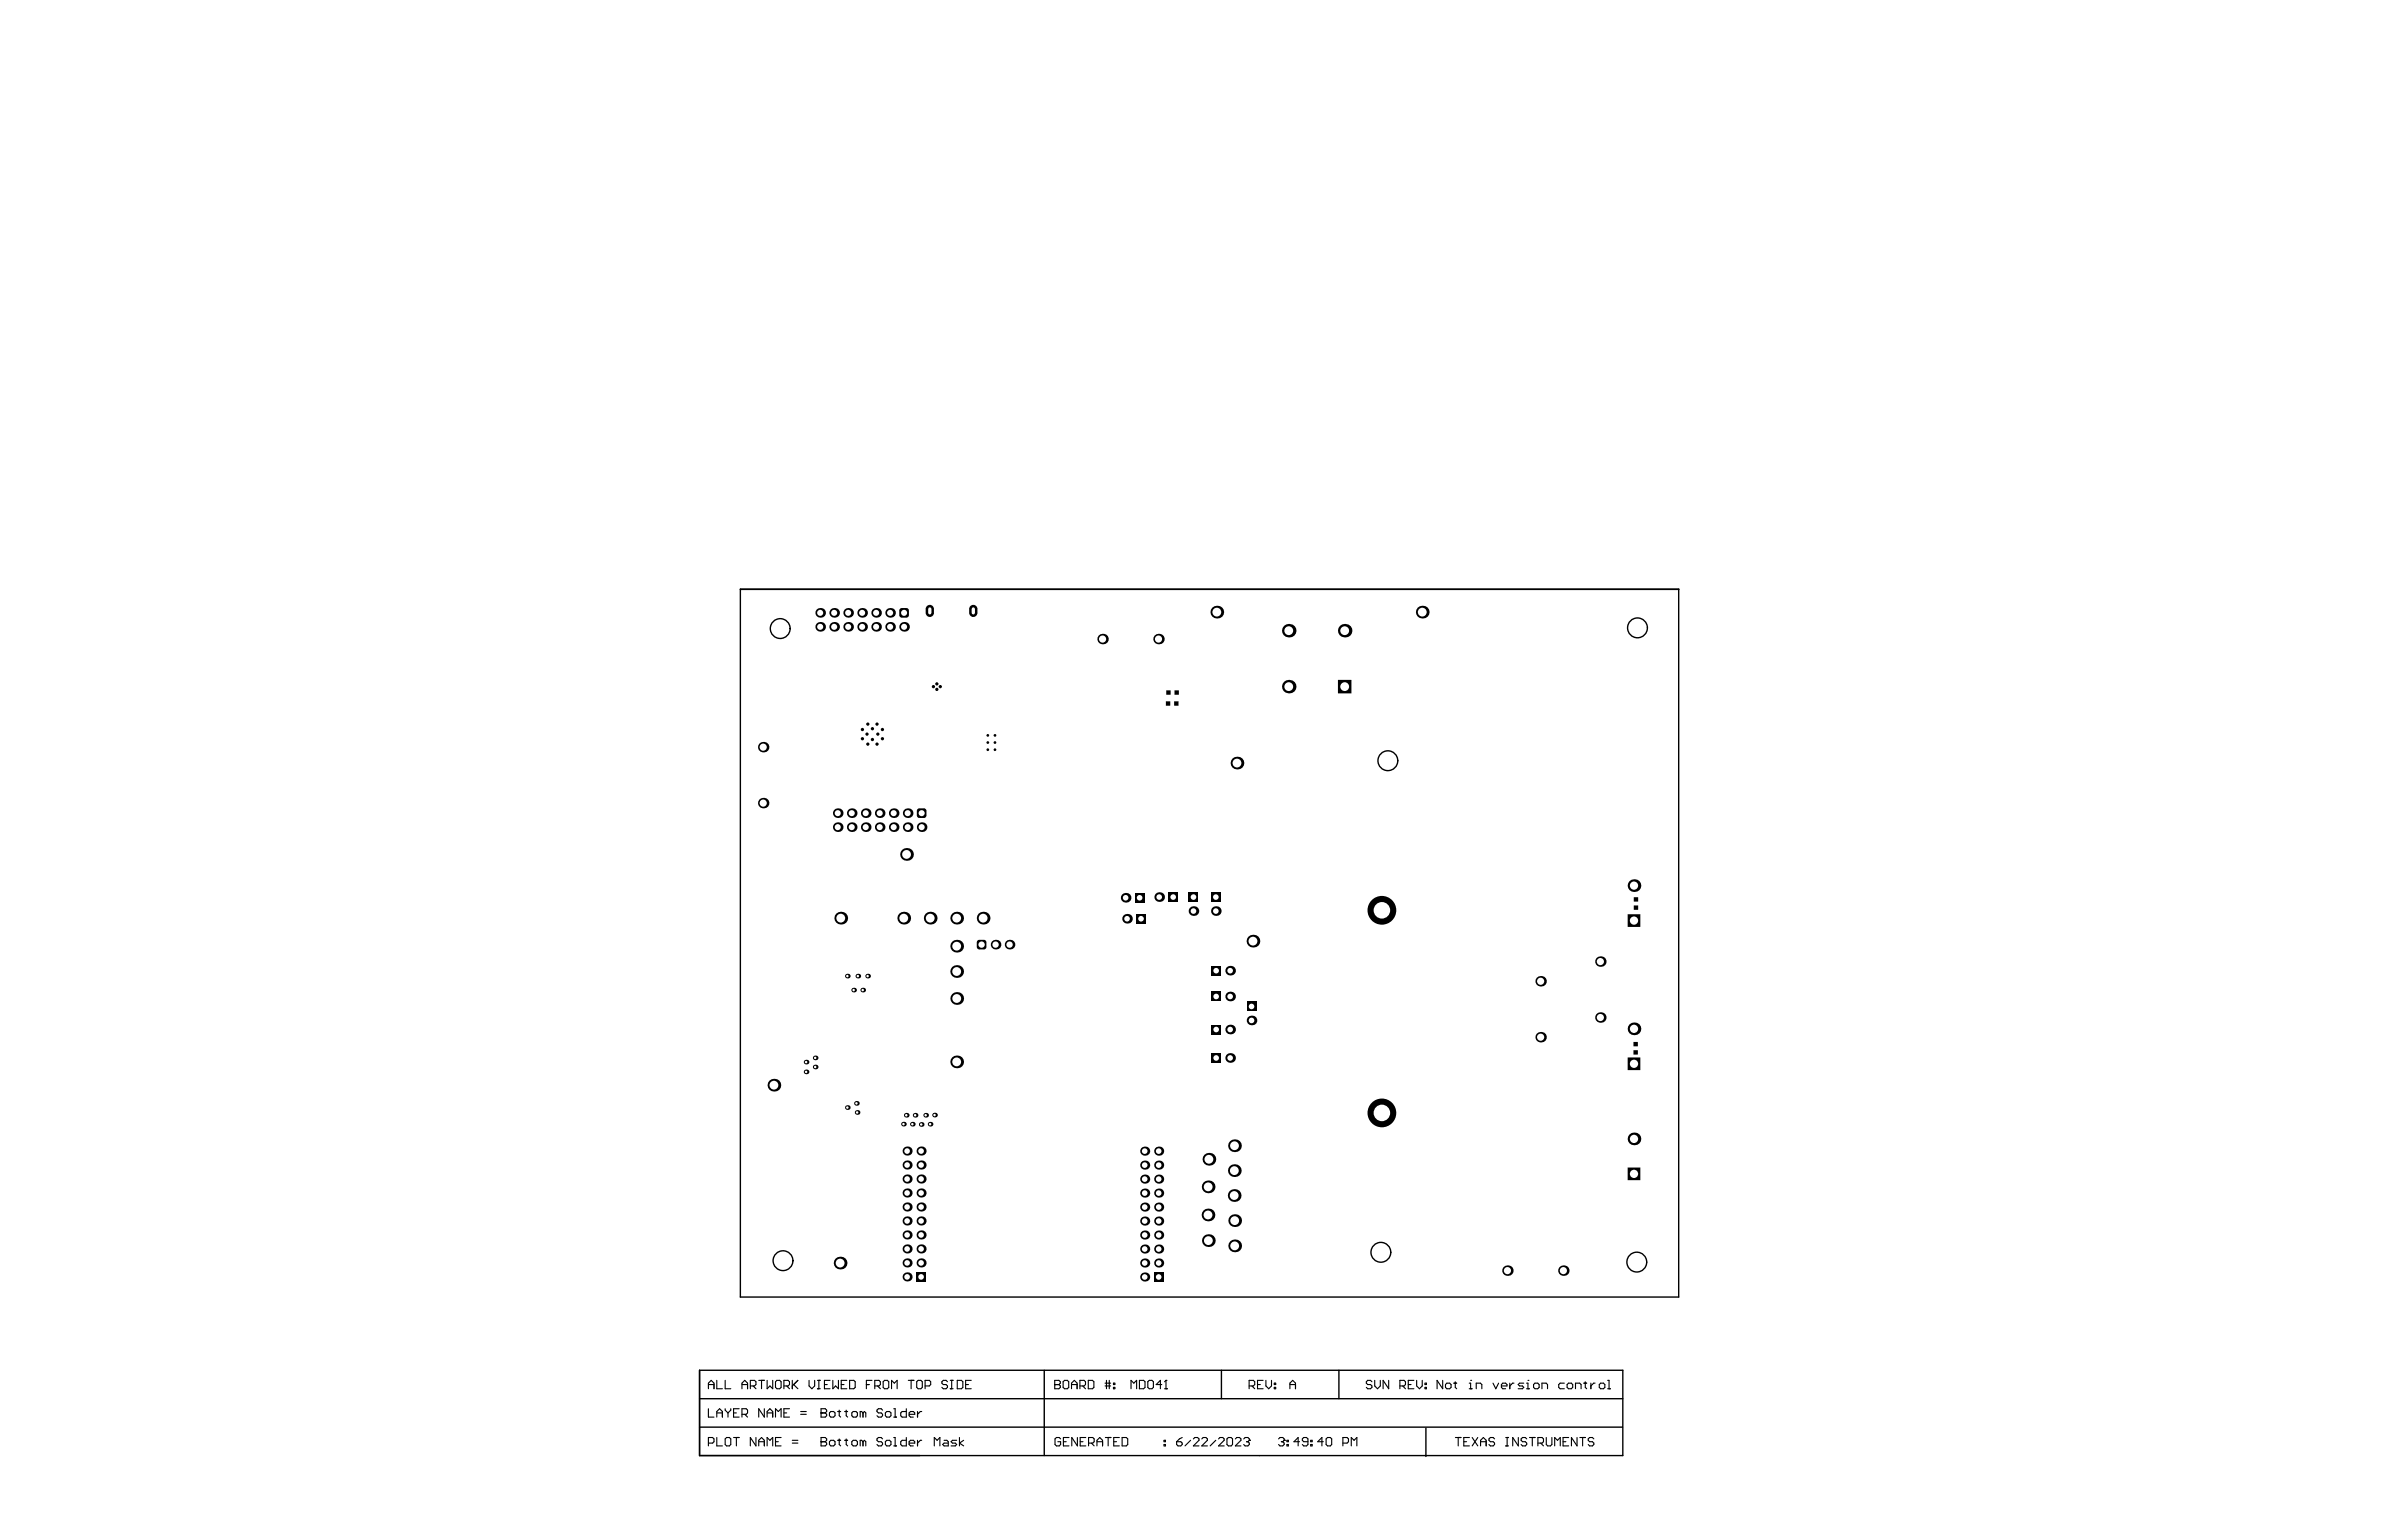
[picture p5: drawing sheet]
<svg xmlns="http://www.w3.org/2000/svg" width="432mm" height="279mm" viewBox="0 0 432 279" stroke-linecap="round" stroke-linejoin="round" font-family="sans-serif">
<g fill="none" stroke="#000" stroke-width=".25">
<path d="M134.2 106.9h170.1M134.2 106.8h170.1v128.4h-170.1zM126.8 258.8h167.3M126.8 253.6h167.4M126.8 248.5h167.4v15.4h-167.4zM189.3 248.5v15.4M221.4 248.5v5.1M242.7 248.5v5.1M258.5 258.9v5.2"/>
<circle cx="141.4" cy="114" r="1.8"/>
<circle cx="296.8" cy="113.8" r="1.8"/>
<circle cx="251.6" cy="137.9" r="1.8"/>
<circle cx="141.9" cy="228.6" r="1.8"/>
<circle cx="250.3" cy="227.1" r="1.8"/>
<circle cx="296.7" cy="228.8" r="1.8"/>
</g>
<g fill="none" stroke="#000" stroke-width=".2">
<path d="M128.4 251.8v-1l.5-.5 .5 .5v1M128.4 255.4v1.5h1M128.4 251h1M129.9 250.3v1.5h1.1M129.9 256.9v-1l.5-.5 .6 .5v1M129.9 256.2h1.1M131.5 250.3v1.5h1M131.5 255.4v.3l.5 .5M132 256.2v.7M132.5 255.4v.3l-.5 .5M133 256.2h.5M134 255.4h-1v1.5h1"/>
<path d="M134.5 256.4h.8l.2-.2v-.5l-.2-.3h-.8v1.5M134.5 251.8v-1l.5-.5 .5 .5v1M134.5 251h1M135 256.4l.5 .5M136 251.3h.8l.2-.3v-.5l-.2-.2h-.8v1.5M136.5 251.3l.5 .5M137.5 250.3h1.1M138 250.3v1.5M138.6 255.4v1.5l-1.1-1.5v1.5M139.1 250.3v1.5l.5-.5 .5 .5v-1.5M139.1 256.9v-1l.5-.5 .5 .5v1M139.1 256.2h1"/>
<path d="M140.6 250.5l.2-.2h.5l.3 .2v1.1l-.3 .2h-.5l-.2-.2zM140.6 256.9v-1.5l.5 .5 .5-.5v1.5M142.1 256.2h.5M142.1 251.3h.8l.2-.3v-.5l-.2-.2h-.8v1.5M142.6 251.3l.5 .5M143.1 255.4h-1v1.5h1M143.6 250.3v1.5M143.9 251l.7 .8M144.6 250.3l-1 1M145.1 256.4h1.1M145.1 255.9h1.1M146.7 250.3v1l.5 .5 .5-.5v-1"/>
<path d="M148.2 251.8h.5M148.2 250.3h.5M148.4 250.3v1.5M148.8 256.2h.1M148.8 255.4h.8l.3 .3v.2l-.3 .3 .3 .2v.3l-.3 .2h-.8zM148.8 256.2h.8M149.5 251h.5M150.4 256.2l.2-.3h.5l.3 .3v.5l-.3 .2h-.5l-.2-.2zM150.5 250.3h-1v1.5h1M151 250.3v1.5l.5-.5 .5 .5v-1.5M151.9 255.9h.5M152.1 255.7v1l.3 .2"/>
<path d="M152.5 251h.5M153.1 255.9h.6M153.4 255.7v1l.3 .2M153.5 250.3h-1v1.5h1M154 250.3h.8l.2 .2v1.1l-.2 .2h-.8zM154.4 256.2l.3-.3h.5l.2 .3v.5l-.2 .2h-.5l-.3-.2zM156.4 256.2l-.2-.3h-.3v1M156.4 256.2l.3-.3 .2 .3v.7M156.4 256.2v.7M157.1 251h.5M158.1 250.3h-1v1.5M158.6 251.3h.7l.3-.3v-.5l-.3-.2h-.7v1.5"/>
<path d="M159.1 251.3l.5 .5M160 255.7l-.3-.3h-.5l-.2 .3v.2l.2 .3h.5l.3 .2v.3l-.3 .2h-.5l-.2-.2M160.3 250.3h.6l.2 .2v1.1l-.2 .2h-.6l-.2-.2v-1.1zM160.5 256.2l.2-.3h.6l.2 .3v.5l-.2 .2h-.6l-.2-.2zM161.6 251.8v-1.5l.5 .5 .5-.5v1.5M162 256.9h.5M162 255.4h.3v1.5M164.3 255.4v1.5h-.8l-.2-.2v-.5l.2-.3h.8M164.7 250.3h1M164.8 256.4h1v-.2l-.2-.3h-.5l-.3 .3v.5l.3 .2h.5M165.2 250.3v1.5M166.2 250.5l.2-.2h.5l.3 .2v1.1l-.3 .2h-.5l-.2-.2z"/>
<path d="M166.3 255.9v1M167.1 255.9h-.3l-.5 .5M167.7 251.3h.8l.2-.3v-.5l-.2-.2h-.8v1.5M171.8 250.5l-.3-.2h-.5l-.3 .2v.3l.3 .2h.5l.3 .3v.3l-.3 .2h-.5l-.3-.2M172.3 251.8h.5M172.3 250.3h.5M172.5 250.3v1.5M173.5 250.3h.8l.2 .2v1.1l-.2 .2h-.8zM175 251h.6M176.1 250.3h-1.1v1.5h1.1M191.2 251h.1M191.2 250.3h.8l.2 .2v.3l-.2 .2 .2 .3v.3l-.2 .2h-.8z"/>
<path d="M191.2 251h.8M192.7 250.5l.3-.2h.5l.2 .2v1.1l-.2 .2h-.5l-.3-.2zM194.2 251h1.1M194.2 251.8v-1l.5-.5 .6 .5v1M195.8 251.3h.7l.3-.3v-.5l-.3-.2h-.7v1.5M196.3 251.3l.5 .5M197.3 250.3h.7l.3 .2v1.1l-.3 .2h-.7zM200.3 251.3h1M200.3 250.8h1M200.6 250.3v1.5M201.1 250.3v1.5M201.8 251.6h.3v.2h-.3z"/>
<path d="M201.8 250.8h.3v.2h-.3zM205 251.8v-1.5l.5 .5 .5-.5v1.5M206.5 250.3h.8l.3 .2v1.1l-.3 .2h-.8zM208.1 250.5l.2-.2h.5l.3 .2v1.1l-.3 .2h-.5l-.2-.2zM210.6 251h-1l.8-.7v1.5M211.1 251.8h.5M211.4 250.3h.1M211.4 250.3v1.5M211.4 250.3l-.3 .2M226.4 251.3h.8l.3-.3v-.5l-.3-.2h-.8v1.5M226.9 251.3l.6 .5M228 251h.5"/>
<path d="M229 250.3h-1v1.5h1M229.5 250.3v1l.5 .5 .5-.5v-1M231 251.6h.3v.2h-.3zM231 250.8h.3v.2h-.3zM233.8 251h1M233.8 251.8v-1l.5-.5 .5 .5v1M248.7 250.5l-.3-.2h-.5l-.2 .2v.3l.2 .2h.5l.3 .3v.3l-.3 .2h-.5l-.2-.2M249.2 250.3v1l.5 .5 .5-.5v-1M251.7 250.3v1.5l-1-1.5v1.5M253.8 251.3h.7l.3-.3v-.5l-.3-.2h-.7v1.5M254.3 251.3l.5 .5M255.3 251h.5"/>
<path d="M256.3 250.3h-1v1.5h1M256.8 250.3v1l.5 .5 .5-.5v-1M258.3 251.6h.3v.2h-.3zM258.3 250.8h.3v.2h-.3zM261.5 250.3v1.5l-1-1.5v1.5M262.3 250.8h.5l.2 .2v.6l-.2 .2h-.5l-.3-.2v-.6zM263.6 250.8h.5M263.8 250.5v1.1l.3 .2M266.3 251.8h.5M266.3 250.8h.3v1M266.6 250.3h.1M267.6 251.8v-1h.8l.2 .2v.8"/>
<path d="M270.6 250.8l.6 1 .5-1M272.2 251.3h1v-.3l-.3-.2h-.5l-.2 .2v.6l.2 .2h.5M273.7 250.8v1M274.4 250.8h-.2l-.5 .5M276.2 250.8h-.7l-.3 .2 .3 .3h.5l.2 .3-.2 .2h-.8M276.7 251.8h.5M276.7 250.8h.3v1M277 250.3h.1M278.3 250.8h.5l.2 .2v.6l-.2 .2h-.5l-.3-.2v-.6zM279.5 251.8v-1h.8l.2 .2v.8M283.6 250.8h-.8l-.2 .2v.6l.2 .2h.8M284.3 250.8h.5l.3 .2v.6l-.3 .2h-.5l-.2-.2v-.6z"/>
<path d="M285.6 251.8v-1h.8l.2 .2v.8M287.1 250.8h.5M287.4 250.5v1.1l.2 .2M288.4 250.8v1M289.1 250.8h-.2l-.5 .5M290.2 250.8h.5l.2 .2v.6l-.2 .2h-.5l-.3-.2v-.6zM291.4 251.8h.5M291.4 250.3h.3v1.5M128.4 261.7h.8l.2-.3v-.5l-.2-.3h-.8v1.6M129.9 260.6v1.6h1.1M131.7 260.6h.5l.3 .3v1l-.3 .3h-.5l-.2-.3v-1zM133 260.6h1"/>
<path d="M133.5 260.6v1.6M137 260.6v1.6l-1-1.6v1.6M137.5 261.4h1.1M137.5 262.2v-1l.5-.6 .6 .6v1M139.1 262.2v-1.6l.5 .6 .5-.6v1.6M140.6 261.4h.5M141.6 260.6h-1v1.6h1M143.6 261.7h1M143.6 261.2h1M148.8 261.4h.1M148.8 260.6h.8l.3 .3v.3l-.3 .2 .3 .3v.2l-.3 .3h-.8zM148.8 261.4h.8"/>
<path d="M150.6 261.2h.5l.3 .2v.5l-.3 .3h-.5l-.2-.3v-.5zM151.9 261.2h.5M152.1 260.9v1l.3 .3M153.1 261.2h.6M153.4 260.9v1l.3 .3M154.7 261.2h.5l.2 .2v.5l-.2 .3h-.5l-.3-.3v-.5zM156.4 261.4l-.2-.2h-.3v1M156.4 261.4v.8M156.4 261.4l.3-.2 .2 .2v.8M160 260.9l-.3-.3h-.5l-.2 .3v.3l.2 .2h.5l.3 .3v.2l-.3 .3h-.5l-.2-.3M160.7 261.2h.6l.2 .2v.5l-.2 .3h-.6l-.2-.3v-.5zM162 260.6h.3v1.6"/>
<path d="M162 262.2h.5M164.3 260.6v1.6h-.8l-.2-.3v-.5l.2-.2h.8M164.8 261.7h1v-.3l-.2-.2h-.5l-.3 .2v.5l.3 .3h.5M166.3 261.2v1M167.1 261.2h-.3l-.5 .5M169.4 262.2v-1.6l.5 .6 .5-.6v1.6M171.1 261.2h.5l.3 .2v.8h-.8l-.2-.3 .2-.2h.8M173.4 261.2h-.7l-.3 .2 .3 .3h.5l.2 .2-.2 .3h-.8M173.9 260.6v1.6M174.7 261.2l-.8 .5 .8 .5M192.3 260.9l-.3-.3h-.5l-.2 .3v1l.2 .3h.5l.3-.3v-.5h-.5M192.8 261.4h.5"/>
<path d="M193.8 260.6h-1v1.6h1M195.3 260.6v1.6l-1-1.6v1.6M195.8 261.4h.5M196.8 260.6h-1v1.6h1M197.3 261.7h.8l.2-.3v-.5l-.2-.3h-.8v1.6M197.8 261.7l.5 .5M198.9 261.4h1M198.9 262.2v-1l.5-.6 .5 .6v1M200.4 260.6h1M200.9 260.6v1.6M201.9 261.4h.5M202.9 260.6h-1v1.6h1"/>
<path d="M203.4 260.6h.8l.2 .3v1l-.2 .3h-.8zM211 261.9h.3v.3h-.3zM211 261.2h.3v.2h-.3zM213.3 261.4h.8l.2 .3v.2l-.2 .3h-.6l-.2-.3zM214.3 260.6l-.5 .3-.5 .5M215.8 261.2l-1 1M216.3 260.9l.3-.3h.5l.2 .3v.3l-1 1h1M217.9 260.9l.2-.3h.5l.3 .3v.3l-1 1h1M220.4 261.2l-1 1M220.9 260.9l.2-.3h.6l.2 .3v.3l-1 1h1M222.7 260.6h.5l.2 .3v1l-.2 .3h-.5l-.3-.3v-1zM223.9 260.9l.3-.3h.5l.3 .3v.3l-1.1 1h1.1"/>
<path d="M225.5 260.9l.2-.3h.5l.3 .3v.3M226 261.4h.2M226.2 261.4l.3 .3v.2l-.3 .3h-.5l-.2-.3M226.5 261.2h.1M226.5 261.2l-.3 .2M231.8 260.9l.2-.3h.5l.3 .3v.3M232.3 261.4h.2M232.5 261.4l.3 .3v.2l-.3 .3h-.5l-.2-.3M232.8 261.2h.1M232.8 261.2l-.3 .2M233.3 261.9h.2v.3h-.2zM233.3 261.2h.2v.2h-.2z"/>
<path d="M235.6 261.4h-1l.7-.8v1.6M237.1 261.4h-.8l-.2-.2v-.3l.2-.3h.5l.3 .3v1l-.3 .3h-.5l-.2-.3M237.6 261.9h.3v.3h-.3zM237.6 261.2h.3v.2h-.3zM239.9 261.4h-1l.7-.8v1.6M240.6 260.6h.6l.2 .3v1l-.2 .3h-.6l-.2-.3v-1zM243.4 261.7h.8l.2-.3v-.5l-.2-.3h-.8v1.6M245 262.2v-1.6l.5 .6 .5-.6v1.6M263.8 260.6h1M264.3 260.6v1.6M265.4 261.4h.5M266.4 260.6h-1v1.6h1"/>
<path d="M266.9 260.6l1 1.6M267.9 260.6l-1 1.6M268.4 261.4h1M268.4 262.2v-1l.5-.6 .5 .6v1M270.9 260.9l-.2-.3h-.5l-.3 .3v.3l.3 .2h.5l.2 .3v.2l-.2 .3h-.5l-.3-.3M273 260.6h.5M273 262.2h.5M273.2 260.6v1.6M275.2 260.6v1.6l-1-1.6v1.6M276.8 260.9l-.3-.3h-.5l-.3 .3v.3l.3 .2h.5l.3 .3v.2l-.3 .3h-.5l-.3-.3M277.3 260.6h1M277.8 260.6v1.6"/>
<path d="M278.8 261.7h.7l.3-.3v-.5l-.3-.3h-.7v1.6M279.3 261.7l.5 .5M280.3 260.6v1.3l.3 .3h.5l.2-.3v-1.3M281.8 262.2v-1.6l.5 .6 .5-.6v1.6M283.3 261.4h.6M284.4 260.6h-1.1v1.6h1.1M285.9 260.6v1.6l-1-1.6v1.6M286.4 260.6h1M286.9 260.6v1.6M288.9 260.9l-.2-.3h-.5l-.3 .3v.3l.3 .2h.5l.2 .3v.2l-.2 .3h-.5l-.3-.3"/>
</g>
<g fill="#000">
<circle cx="199.9" cy="115.9" r=".95"/>
<circle cx="156.3" cy="132.3" r=".3"/>
<circle cx="156.3" cy="133.9" r=".3"/>
<circle cx="157.2" cy="133.1" r=".3"/>
<circle cx="157.3" cy="131.3" r=".3"/>
<circle cx="157.3" cy="134.9" r=".3"/>
<circle cx="158.1" cy="132.1" r=".3"/>
<circle cx="158.1" cy="134.1" r=".3"/>
<circle cx="159" cy="131.3" r=".3"/>
<circle cx="159" cy="134.9" r=".3"/>
<circle cx="159.1" cy="133.1" r=".3"/>
<circle cx="160" cy="132.3" r=".3"/>
<circle cx="160" cy="133.9" r=".3"/>
<circle cx="169.2" cy="124.5" r=".3"/>
<circle cx="169.8" cy="125" r=".3"/>
<circle cx="169.8" cy="124" r=".3"/>
<circle cx="170.5" cy="124.5" r=".3"/>
<circle cx="179.1" cy="135.9" r=".25"/>
<circle cx="179.1" cy="133.3" r=".25"/>
<circle cx="179.1" cy="134.6" r=".25"/>
<circle cx="180.4" cy="135.9" r=".25"/>
<circle cx="180.4" cy="133.3" r=".25"/>
<circle cx="180.4" cy="134.6" r=".25"/>
<circle cx="250.5" cy="165.1" r="2.61"/>
<circle cx="250.5" cy="201.8" r="2.61"/>
</g>
<circle cx="199.9" cy="115.9" r=".65" fill="#fff"/>
<circle cx="151.2" cy="113.7" r=".87" fill="#000"/>
<circle cx="151.2" cy="113.7" r=".55" fill="#fff"/>
<circle cx="153.8" cy="113.7" r=".87" fill="#000"/>
<circle cx="153.7" cy="113.7" r=".55" fill="#fff"/>
<circle cx="156.3" cy="113.7" r=".87" fill="#000"/>
<circle cx="156.3" cy="113.7" r=".55" fill="#fff"/>
<circle cx="158.8" cy="113.7" r=".87" fill="#000"/>
<circle cx="158.8" cy="113.7" r=".55" fill="#fff"/>
<circle cx="161.4" cy="113.7" r=".87" fill="#000"/>
<circle cx="161.4" cy="113.7" r=".55" fill="#fff"/>
<circle cx="163.9" cy="113.7" r=".87" fill="#000"/>
<circle cx="163.9" cy="113.7" r=".55" fill="#fff"/>
<circle cx="210" cy="115.9" r=".95" fill="#000"/>
<circle cx="210" cy="115.9" r=".65" fill="#fff"/>
<circle cx="224.2" cy="138.4" r="1.15" fill="#000"/>
<circle cx="224.2" cy="138.4" r=".8" fill="#fff"/>
<circle cx="243.8" cy="114.4" r="1.22" fill="#000"/>
<circle cx="243.8" cy="114.4" r=".8" fill="#fff"/>
<path d="M242.5 123.3h2.4l.1 2.4h-2.4z" fill-rule="evenodd" fill="#000"/>
<circle cx="243.8" cy="124.5" r=".8" fill="#fff"/>
<circle cx="233.6" cy="114.4" r="1.22" fill="#000"/>
<circle cx="233.6" cy="114.4" r=".8" fill="#fff"/>
<circle cx="233.6" cy="124.5" r="1.22" fill="#000"/>
<circle cx="233.6" cy="124.5" r=".8" fill="#fff"/>
<path d="M168.6 109.7l.7 .7v.7l-.7 .8-.8-.8v-.7z" fill-rule="evenodd" fill="#000"/>
<g fill="#000">
<path d="M168.6 111.1h.7a.75 .75 0 0 1-.7 .8zM168.6 109.7a.75 .75 0 0 1 .7 .7h-.7zM168 109.9l.6-.2v.7h-.8zM167.8 111.1h.8v.8a.75 .75 0 0 1-.8-.8z"/>
<circle cx="207.5" cy="226.5" r=".82"/>
</g>
<path d="M168.6 110.4v.7" fill="none" stroke="#fff" stroke-width=".6"/>
<circle cx="207.5" cy="226.5" r=".51" fill="#fff"/>
<circle cx="207.5" cy="229" r=".82" fill="#000"/>
<circle cx="207.5" cy="229" r=".51" fill="#fff"/>
<circle cx="210" cy="216.3" r=".82" fill="#000"/>
<circle cx="210" cy="216.3" r=".51" fill="#fff"/>
<circle cx="210" cy="218.9" r=".82" fill="#000"/>
<circle cx="210" cy="218.9" r=".51" fill="#fff"/>
<circle cx="210" cy="221.4" r=".82" fill="#000"/>
<circle cx="210" cy="221.4" r=".51" fill="#fff"/>
<circle cx="210" cy="223.9" r=".82" fill="#000"/>
<circle cx="210" cy="223.9" r=".51" fill="#fff"/>
<circle cx="210" cy="226.5" r=".82" fill="#000"/>
<circle cx="210" cy="226.5" r=".51" fill="#fff"/>
<circle cx="210" cy="229" r=".82" fill="#000"/>
<circle cx="210" cy="229" r=".51" fill="#fff"/>
<path d="M250.5 165.1h.1" fill="none" stroke="#000" stroke-width=".18"/>
<circle cx="250.5" cy="165.1" r="1.5" fill="#fff"/>
<circle cx="227.1" cy="170.6" r="1.15" fill="#000"/>
<circle cx="227.1" cy="170.6" r=".8" fill="#fff"/>
<path d="M295.1 191.8l2.2-.1 .1 2.3h-2.3z" fill-rule="evenodd" fill="#000"/>
<circle cx="296.2" cy="192.9" r=".75" fill="#fff"/>
<path d="M295.1 165.8h2.3l-.1 2.3-2.2-.1z" fill-rule="evenodd" fill="#000"/>
<circle cx="296.2" cy="166.9" r=".75" fill="#fff"/>
<circle cx="279.3" cy="177.9" r=".95" fill="#000"/>
<circle cx="279.3" cy="177.9" r=".65" fill="#fff"/>
<circle cx="279.3" cy="188.1" r=".95" fill="#000"/>
<circle cx="279.3" cy="188.1" r=".65" fill="#fff"/>
<circle cx="296.2" cy="186.5" r="1.15" fill="#000"/>
<circle cx="296.2" cy="186.5" r=".75" fill="#fff"/>
<circle cx="290.1" cy="174.4" r=".95" fill="#000"/>
<circle cx="290.1" cy="174.4" r=".65" fill="#fff"/>
<circle cx="290.1" cy="184.5" r=".95" fill="#000"/>
<circle cx="290.1" cy="184.5" r=".65" fill="#fff"/>
<circle cx="219" cy="224.9" r="1.15" fill="#000"/>
<circle cx="219" cy="224.9" r=".8" fill="#fff"/>
<circle cx="223.8" cy="221.3" r="1.15" fill="#000"/>
<circle cx="223.8" cy="221.3" r=".8" fill="#fff"/>
<circle cx="223.7" cy="216.8" r="1.15" fill="#000"/>
<circle cx="223.7" cy="216.8" r=".8" fill="#fff"/>
<circle cx="219" cy="220.3" r="1.15" fill="#000"/>
<circle cx="219" cy="220.3" r=".8" fill="#fff"/>
<circle cx="273.3" cy="230.4" r=".95" fill="#000"/>
<circle cx="273.3" cy="230.4" r=".65" fill="#fff"/>
<circle cx="283.4" cy="230.4" r=".95" fill="#000"/>
<circle cx="283.4" cy="230.4" r=".65" fill="#fff"/>
<circle cx="223.8" cy="225.9" r="1.15" fill="#000"/>
<circle cx="223.8" cy="225.9" r=".8" fill="#fff"/>
<circle cx="207.5" cy="218.9" r=".82" fill="#000"/>
<circle cx="207.5" cy="218.9" r=".51" fill="#fff"/>
<circle cx="207.5" cy="221.4" r=".82" fill="#000"/>
<circle cx="207.5" cy="221.4" r=".51" fill="#fff"/>
<circle cx="207.5" cy="223.9" r=".82" fill="#000"/>
<circle cx="207.5" cy="223.9" r=".51" fill="#fff"/>
<path d="M176.4 109.7l.8 .7v.7l-.8 .8-.7-.8v-.7z" fill-rule="evenodd" fill="#000"/>
<g fill="#000">
<path d="M176.4 111.1h.8a.75 .75 0 0 1-.8 .8zM176.4 109.7a.75 .75 0 0 1 .8 .7h-.8zM175.9 109.9l.5-.2v.7h-.7zM175.7 111.1h.7v.8a.75 .75 0 0 1-.7-.8z"/>
<circle cx="296.2" cy="160.6" r="1.15"/>
</g>
<path d="M176.4 110.4v.7" fill="none" stroke="#fff" stroke-width=".6"/>
<circle cx="296.2" cy="160.6" r=".75" fill="#fff"/>
<path d="M295.1 211.7h2.2l.1 2.2-2.3 .1z" fill-rule="evenodd" fill="#000"/>
<circle cx="296.2" cy="212.8" r=".75" fill="#fff"/>
<circle cx="296.2" cy="206.5" r="1.15" fill="#000"/>
<circle cx="296.2" cy="206.5" r=".75" fill="#fff"/>
<path d="M250.5 201.8h.1" fill="none" stroke="#000" stroke-width=".18"/>
<circle cx="250.5" cy="201.8" r="1.5" fill="#fff"/>
<circle cx="220.6" cy="111" r="1.15" fill="#000"/>
<circle cx="220.6" cy="111" r=".8" fill="#fff"/>
<circle cx="257.8" cy="111" r="1.15" fill="#000"/>
<circle cx="257.8" cy="111" r=".8" fill="#fff"/>
<circle cx="207.5" cy="216.3" r=".82" fill="#000"/>
<circle cx="207.5" cy="216.3" r=".51" fill="#fff"/>
<path d="M209.2 230.7h1.7v1.7h-1.7z" fill-rule="evenodd" fill="#000"/>
<circle cx="210" cy="231.5" r=".51" fill="#fff"/>
<circle cx="207.5" cy="231.5" r=".82" fill="#000"/>
<circle cx="207.5" cy="231.5" r=".51" fill="#fff"/>
<circle cx="148.7" cy="113.7" r=".87" fill="#000"/>
<circle cx="148.7" cy="113.7" r=".55" fill="#fff"/>
<circle cx="148.7" cy="111.1" r=".87" fill="#000"/>
<circle cx="148.7" cy="111.1" r=".55" fill="#fff"/>
<circle cx="151.2" cy="111.1" r=".87" fill="#000"/>
<circle cx="151.2" cy="111.1" r=".55" fill="#fff"/>
<circle cx="153.8" cy="111.1" r=".87" fill="#000"/>
<circle cx="153.7" cy="111.1" r=".55" fill="#fff"/>
<circle cx="156.3" cy="111.1" r=".87" fill="#000"/>
<circle cx="156.3" cy="111.1" r=".55" fill="#fff"/>
<circle cx="158.8" cy="111.1" r=".87" fill="#000"/>
<circle cx="158.8" cy="111.1" r=".55" fill="#fff"/>
<circle cx="161.4" cy="111.1" r=".87" fill="#000"/>
<circle cx="161.4" cy="111.1" r=".55" fill="#fff"/>
<path d="M163.5 110.2h.8l.5 .5v.8l-.5 .5h-.8l-.5-.5v-.8z" fill-rule="evenodd" fill="#000"/>
<path d="M163.2 110.3l.3-.1v.5h-.5zM163 111.5h.5v.5l-.3-.1zM164.3 111.5h.5l-.3 .4-.2 .1zM164.3 110.2l.2 .1 .3 .4h-.5z" fill="#000"/>
<circle cx="163.9" cy="111.1" r=".55" fill="#fff"/>
<circle cx="138.4" cy="135.5" r=".95" fill="#000"/>
<circle cx="138.4" cy="135.5" r=".65" fill="#fff"/>
<path d="M166.7 146.6h.8l.4 .4v.9l-.4 .4h-.8l-.5-.4v-.9z" fill-rule="evenodd" fill="#000"/>
<path d="M166.4 146.6h.3v.4h-.5zM166.2 147.9h.5v.4l-.4-.2zM167.5 147.9h.4l-.2 .4h-.2zM167.5 146.6h.2l.2 .4h-.4z" fill="#000"/>
<circle cx="167.1" cy="147.4" r=".55" fill="#fff"/>
<circle cx="164.5" cy="147.4" r=".87" fill="#000"/>
<circle cx="164.5" cy="147.4" r=".55" fill="#fff"/>
<circle cx="162" cy="147.4" r=".87" fill="#000"/>
<circle cx="162" cy="147.4" r=".55" fill="#fff"/>
<circle cx="159.5" cy="147.4" r=".87" fill="#000"/>
<circle cx="159.5" cy="147.4" r=".55" fill="#fff"/>
<circle cx="156.9" cy="147.4" r=".87" fill="#000"/>
<circle cx="156.9" cy="147.4" r=".55" fill="#fff"/>
<circle cx="154.4" cy="147.4" r=".87" fill="#000"/>
<circle cx="154.4" cy="147.4" r=".55" fill="#fff"/>
<circle cx="151.9" cy="147.4" r=".87" fill="#000"/>
<circle cx="151.9" cy="147.4" r=".55" fill="#fff"/>
<circle cx="138.4" cy="145.6" r=".95" fill="#000"/>
<circle cx="138.4" cy="145.6" r=".65" fill="#fff"/>
<circle cx="164.3" cy="154.9" r="1.15" fill="#000"/>
<circle cx="164.3" cy="154.9" r=".8" fill="#fff"/>
<circle cx="167.1" cy="150" r=".87" fill="#000"/>
<circle cx="167.1" cy="150" r=".55" fill="#fff"/>
<circle cx="164.5" cy="150" r=".87" fill="#000"/>
<circle cx="164.5" cy="150" r=".55" fill="#fff"/>
<circle cx="162" cy="150" r=".87" fill="#000"/>
<circle cx="162" cy="150" r=".55" fill="#fff"/>
<circle cx="159.5" cy="150" r=".87" fill="#000"/>
<circle cx="159.5" cy="150" r=".55" fill="#fff"/>
<circle cx="156.9" cy="150" r=".87" fill="#000"/>
<circle cx="156.9" cy="150" r=".55" fill="#fff"/>
<circle cx="154.4" cy="150" r=".87" fill="#000"/>
<circle cx="154.4" cy="150" r=".55" fill="#fff"/>
<circle cx="151.9" cy="150" r=".87" fill="#000"/>
<circle cx="151.9" cy="150" r=".55" fill="#fff"/>
<circle cx="173.4" cy="166.5" r="1.15" fill="#000"/>
<circle cx="173.4" cy="166.5" r=".8" fill="#fff"/>
<circle cx="173.4" cy="176.2" r="1.15" fill="#000"/>
<circle cx="173.4" cy="176.2" r=".8" fill="#fff"/>
<circle cx="173.4" cy="192.5" r="1.15" fill="#000"/>
<circle cx="173.4" cy="192.5" r=".8" fill="#fff"/>
<circle cx="173.4" cy="181" r="1.15" fill="#000"/>
<circle cx="173.4" cy="181" r=".8" fill="#fff"/>
<circle cx="178.2" cy="166.5" r="1.15" fill="#000"/>
<circle cx="178.2" cy="166.5" r=".8" fill="#fff"/>
<circle cx="173.4" cy="171.6" r="1.15" fill="#000"/>
<circle cx="173.4" cy="171.6" r=".8" fill="#fff"/>
<path d="M177.5 170.4h.9l.4 .5v.8l-.4 .5h-.9l-.4-.5v-.8z" fill-rule="evenodd" fill="#000"/>
<path d="M177.3 170.5l.2-.1v.5h-.4zM177.1 171.7h.4v.5l-.2-.1zM178.4 170.4l.2 .1 .2 .4h-.4zM178.4 171.7h.4l-.2 .4-.2 .1z" fill="#000"/>
<circle cx="177.9" cy="171.3" r=".57" fill="#fff"/>
<circle cx="180.5" cy="171.3" r=".87" fill="#000"/>
<circle cx="180.5" cy="171.3" r=".57" fill="#fff"/>
<circle cx="183" cy="171.3" r=".87" fill="#000"/>
<circle cx="183" cy="171.3" r=".57" fill="#fff"/>
<circle cx="207.5" cy="208.7" r=".82" fill="#000"/>
<circle cx="207.5" cy="208.7" r=".51" fill="#fff"/>
<circle cx="207.5" cy="211.3" r=".82" fill="#000"/>
<circle cx="207.5" cy="211.3" r=".51" fill="#fff"/>
<circle cx="207.5" cy="213.8" r=".82" fill="#000"/>
<circle cx="207.5" cy="213.8" r=".51" fill="#fff"/>
<circle cx="210" cy="208.7" r=".82" fill="#000"/>
<circle cx="210" cy="208.7" r=".51" fill="#fff"/>
<circle cx="210" cy="211.3" r=".82" fill="#000"/>
<circle cx="210" cy="211.3" r=".51" fill="#fff"/>
<circle cx="210" cy="213.8" r=".82" fill="#000"/>
<circle cx="210" cy="213.8" r=".51" fill="#fff"/>
<circle cx="223" cy="191.8" r=".87" fill="#000"/>
<circle cx="223" cy="191.8" r=".51" fill="#fff"/>
<path d="M219.6 191h1.7v1.7h-1.7z" fill-rule="evenodd" fill="#000"/>
<circle cx="220.5" cy="191.8" r=".51" fill="#fff"/>
<circle cx="223" cy="186.7" r=".87" fill="#000"/>
<circle cx="223" cy="186.7" r=".51" fill="#fff"/>
<path d="M219.6 185.8h1.7v1.7h-1.7z" fill-rule="evenodd" fill="#000"/>
<circle cx="220.5" cy="186.7" r=".51" fill="#fff"/>
<path d="M226 181.6h1.7v1.8h-1.7z" fill-rule="evenodd" fill="#000"/>
<circle cx="226.9" cy="182.5" r=".51" fill="#fff"/>
<circle cx="226.9" cy="185" r=".87" fill="#000"/>
<circle cx="226.9" cy="185" r=".51" fill="#fff"/>
<path d="M219.6 179.8h1.7v1.8h-1.7z" fill-rule="evenodd" fill="#000"/>
<circle cx="220.5" cy="180.7" r=".51" fill="#fff"/>
<circle cx="223" cy="180.7" r=".87" fill="#000"/>
<circle cx="223" cy="180.7" r=".51" fill="#fff"/>
<circle cx="204.1" cy="162.8" r=".87" fill="#000"/>
<circle cx="204.1" cy="162.8" r=".51" fill="#fff"/>
<path d="M205.7 161.9h1.8v1.8h-1.8z" fill-rule="evenodd" fill="#000"/>
<circle cx="206.6" cy="162.8" r=".51" fill="#fff"/>
<path d="M206 165.7h1.7v1.8h-1.7z" fill-rule="evenodd" fill="#000"/>
<circle cx="206.8" cy="166.6" r=".51" fill="#fff"/>
<circle cx="204.3" cy="166.6" r=".87" fill="#000"/>
<circle cx="204.3" cy="166.6" r=".51" fill="#fff"/>
<path d="M211.8 161.8h1.7v1.7h-1.7z" fill-rule="evenodd" fill="#000"/>
<circle cx="212.7" cy="162.7" r=".51" fill="#fff"/>
<circle cx="210.1" cy="162.7" r=".87" fill="#000"/>
<circle cx="210.1" cy="162.7" r=".51" fill="#fff"/>
<path d="M215.5 161.8h1.7v1.7h-1.7z" fill-rule="evenodd" fill="#000"/>
<circle cx="216.3" cy="162.7" r=".51" fill="#fff"/>
<circle cx="216.3" cy="165.2" r=".87" fill="#000"/>
<circle cx="216.3" cy="165.2" r=".51" fill="#fff"/>
<path d="M219.5 161.8h1.8v1.7h-1.8z" fill-rule="evenodd" fill="#000"/>
<circle cx="220.4" cy="162.7" r=".51" fill="#fff"/>
<circle cx="220.4" cy="165.2" r=".87" fill="#000"/>
<circle cx="220.4" cy="165.2" r=".51" fill="#fff"/>
<circle cx="223" cy="176" r=".87" fill="#000"/>
<circle cx="223" cy="176" r=".51" fill="#fff"/>
<path d="M219.6 175.1h1.7v1.8h-1.7z" fill-rule="evenodd" fill="#000"/>
<circle cx="220.5" cy="176" r=".51" fill="#fff"/>
<circle cx="223.8" cy="212.3" r="1.15" fill="#000"/>
<circle cx="223.8" cy="212.3" r=".8" fill="#fff"/>
<circle cx="219" cy="215.2" r="1.15" fill="#000"/>
<circle cx="219" cy="215.2" r=".8" fill="#fff"/>
<circle cx="219.1" cy="210.2" r="1.15" fill="#000"/>
<circle cx="219.1" cy="210.2" r=".8" fill="#fff"/>
<circle cx="223.8" cy="207.7" r="1.15" fill="#000"/>
<circle cx="223.8" cy="207.7" r=".8" fill="#fff"/>
<circle cx="164.4" cy="218.8" r=".82" fill="#000"/>
<circle cx="164.4" cy="218.8" r=".51" fill="#fff"/>
<circle cx="164.4" cy="221.4" r=".82" fill="#000"/>
<circle cx="164.4" cy="221.4" r=".51" fill="#fff"/>
<circle cx="164.4" cy="223.9" r=".82" fill="#000"/>
<circle cx="164.4" cy="223.9" r=".51" fill="#fff"/>
<circle cx="164.4" cy="226.5" r=".82" fill="#000"/>
<circle cx="164.4" cy="226.5" r=".51" fill="#fff"/>
<circle cx="164.4" cy="229" r=".82" fill="#000"/>
<circle cx="164.4" cy="229" r=".51" fill="#fff"/>
<circle cx="152.3" cy="229" r="1.15" fill="#000"/>
<circle cx="152.3" cy="229" r=".8" fill="#fff"/>
<path d="M166.1 230.7h1.7v1.6h-1.7z" fill-rule="evenodd" fill="#000"/>
<circle cx="167" cy="231.5" r=".51" fill="#fff"/>
<circle cx="164.4" cy="231.5" r=".82" fill="#000"/>
<circle cx="164.4" cy="231.5" r=".51" fill="#fff"/>
<circle cx="146.1" cy="194.4" r=".42" fill="#000"/>
<circle cx="146.1" cy="194.4" r=".22" fill="#fff"/>
<circle cx="153.6" cy="200.8" r=".42" fill="#000"/>
<circle cx="153.6" cy="200.8" r=".22" fill="#fff"/>
<circle cx="155.4" cy="201.7" r=".42" fill="#000"/>
<circle cx="155.4" cy="201.7" r=".22" fill="#fff"/>
<circle cx="155.3" cy="200.1" r=".42" fill="#000"/>
<circle cx="155.3" cy="200.1" r=".22" fill="#fff"/>
<circle cx="146.1" cy="192.6" r=".42" fill="#000"/>
<circle cx="146.1" cy="192.6" r=".22" fill="#fff"/>
<circle cx="147.8" cy="193.5" r=".42" fill="#000"/>
<circle cx="147.8" cy="193.5" r=".22" fill="#fff"/>
<circle cx="140.3" cy="196.8" r="1.15" fill="#000"/>
<circle cx="140.3" cy="196.8" r=".8" fill="#fff"/>
<circle cx="164.4" cy="216.3" r=".82" fill="#000"/>
<circle cx="164.4" cy="216.3" r=".51" fill="#fff"/>
<circle cx="163.8" cy="203.8" r=".42" fill="#000"/>
<circle cx="163.8" cy="203.8" r=".22" fill="#fff"/>
<circle cx="164.4" cy="208.7" r=".82" fill="#000"/>
<circle cx="164.4" cy="208.7" r=".51" fill="#fff"/>
<circle cx="164.4" cy="211.2" r=".82" fill="#000"/>
<circle cx="164.4" cy="211.2" r=".51" fill="#fff"/>
<circle cx="164.4" cy="213.8" r=".82" fill="#000"/>
<circle cx="164.4" cy="213.8" r=".51" fill="#fff"/>
<circle cx="164.3" cy="202.2" r=".42" fill="#000"/>
<circle cx="164.3" cy="202.2" r=".22" fill="#fff"/>
<circle cx="152.4" cy="166.5" r="1.15" fill="#000"/>
<circle cx="152.4" cy="166.5" r=".8" fill="#fff"/>
<circle cx="153.6" cy="177" r=".42" fill="#000"/>
<circle cx="153.6" cy="177" r=".22" fill="#fff"/>
<circle cx="147.8" cy="191.8" r=".42" fill="#000"/>
<circle cx="147.8" cy="191.8" r=".22" fill="#fff"/>
<circle cx="163.8" cy="166.5" r="1.15" fill="#000"/>
<circle cx="163.8" cy="166.5" r=".8" fill="#fff"/>
<circle cx="168.6" cy="166.5" r="1.15" fill="#000"/>
<circle cx="168.6" cy="166.5" r=".8" fill="#fff"/>
<circle cx="165.4" cy="203.8" r=".42" fill="#000"/>
<circle cx="165.4" cy="203.8" r=".22" fill="#fff"/>
<circle cx="165.9" cy="202.2" r=".42" fill="#000"/>
<circle cx="165.9" cy="202.2" r=".22" fill="#fff"/>
<circle cx="167" cy="203.9" r=".42" fill="#000"/>
<circle cx="167" cy="203.9" r=".22" fill="#fff"/>
<circle cx="167.8" cy="202.2" r=".42" fill="#000"/>
<circle cx="167.8" cy="202.2" r=".22" fill="#fff"/>
<circle cx="168.6" cy="203.8" r=".42" fill="#000"/>
<circle cx="168.6" cy="203.8" r=".22" fill="#fff"/>
<circle cx="169.4" cy="202.2" r=".42" fill="#000"/>
<circle cx="169.4" cy="202.2" r=".22" fill="#fff"/>
<circle cx="167" cy="226.5" r=".82" fill="#000"/>
<circle cx="167" cy="226.5" r=".51" fill="#fff"/>
<circle cx="167" cy="208.7" r=".82" fill="#000"/>
<circle cx="167" cy="208.7" r=".51" fill="#fff"/>
<circle cx="167" cy="211.2" r=".82" fill="#000"/>
<circle cx="167" cy="211.2" r=".51" fill="#fff"/>
<circle cx="167" cy="213.8" r=".82" fill="#000"/>
<circle cx="167" cy="213.8" r=".51" fill="#fff"/>
<circle cx="167" cy="216.3" r=".82" fill="#000"/>
<circle cx="167" cy="216.3" r=".51" fill="#fff"/>
<circle cx="167" cy="218.8" r=".82" fill="#000"/>
<circle cx="167" cy="218.8" r=".51" fill="#fff"/>
<circle cx="167" cy="221.4" r=".82" fill="#000"/>
<circle cx="167" cy="221.4" r=".51" fill="#fff"/>
<circle cx="167" cy="223.9" r=".82" fill="#000"/>
<circle cx="167" cy="223.9" r=".51" fill="#fff"/>
<circle cx="167" cy="229" r=".82" fill="#000"/>
<circle cx="167" cy="229" r=".51" fill="#fff"/>
<circle cx="156.4" cy="179.5" r=".42" fill="#000"/>
<circle cx="156.4" cy="179.5" r=".22" fill="#fff"/>
<circle cx="157.3" cy="177" r=".42" fill="#000"/>
<circle cx="157.3" cy="177" r=".22" fill="#fff"/>
<circle cx="155.5" cy="177" r=".42" fill="#000"/>
<circle cx="155.5" cy="177" r=".22" fill="#fff"/>
<circle cx="154.7" cy="179.5" r=".42" fill="#000"/>
<circle cx="154.7" cy="179.5" r=".22" fill="#fff"/>
<g fill="#000">
<path d="M211.3 127.2h.8v.7l-.7 .1z" fill-rule="evenodd"/>
<path d="M211.4 125.2h.8v.7l-.7 .1z" fill-rule="evenodd"/>
<path d="M212.8 127.2h.8v.7l-.7 .1z" fill-rule="evenodd"/>
<path d="M213 125.2h.7v.8l-.8-.1z" fill-rule="evenodd"/>
<path d="M296.2 164.2h.7l.1 .7-.8 .1z" fill-rule="evenodd"/>
<path d="M296.2 162.7h.7l.1 .7-.8 .1z" fill-rule="evenodd"/>
<path d="M296.2 188.9l.7 .1v.7h-.8z" fill-rule="evenodd"/>
<path d="M296.2 190.4l.7 .1v.7h-.8z" fill-rule="evenodd"/>
</g>
</svg>
